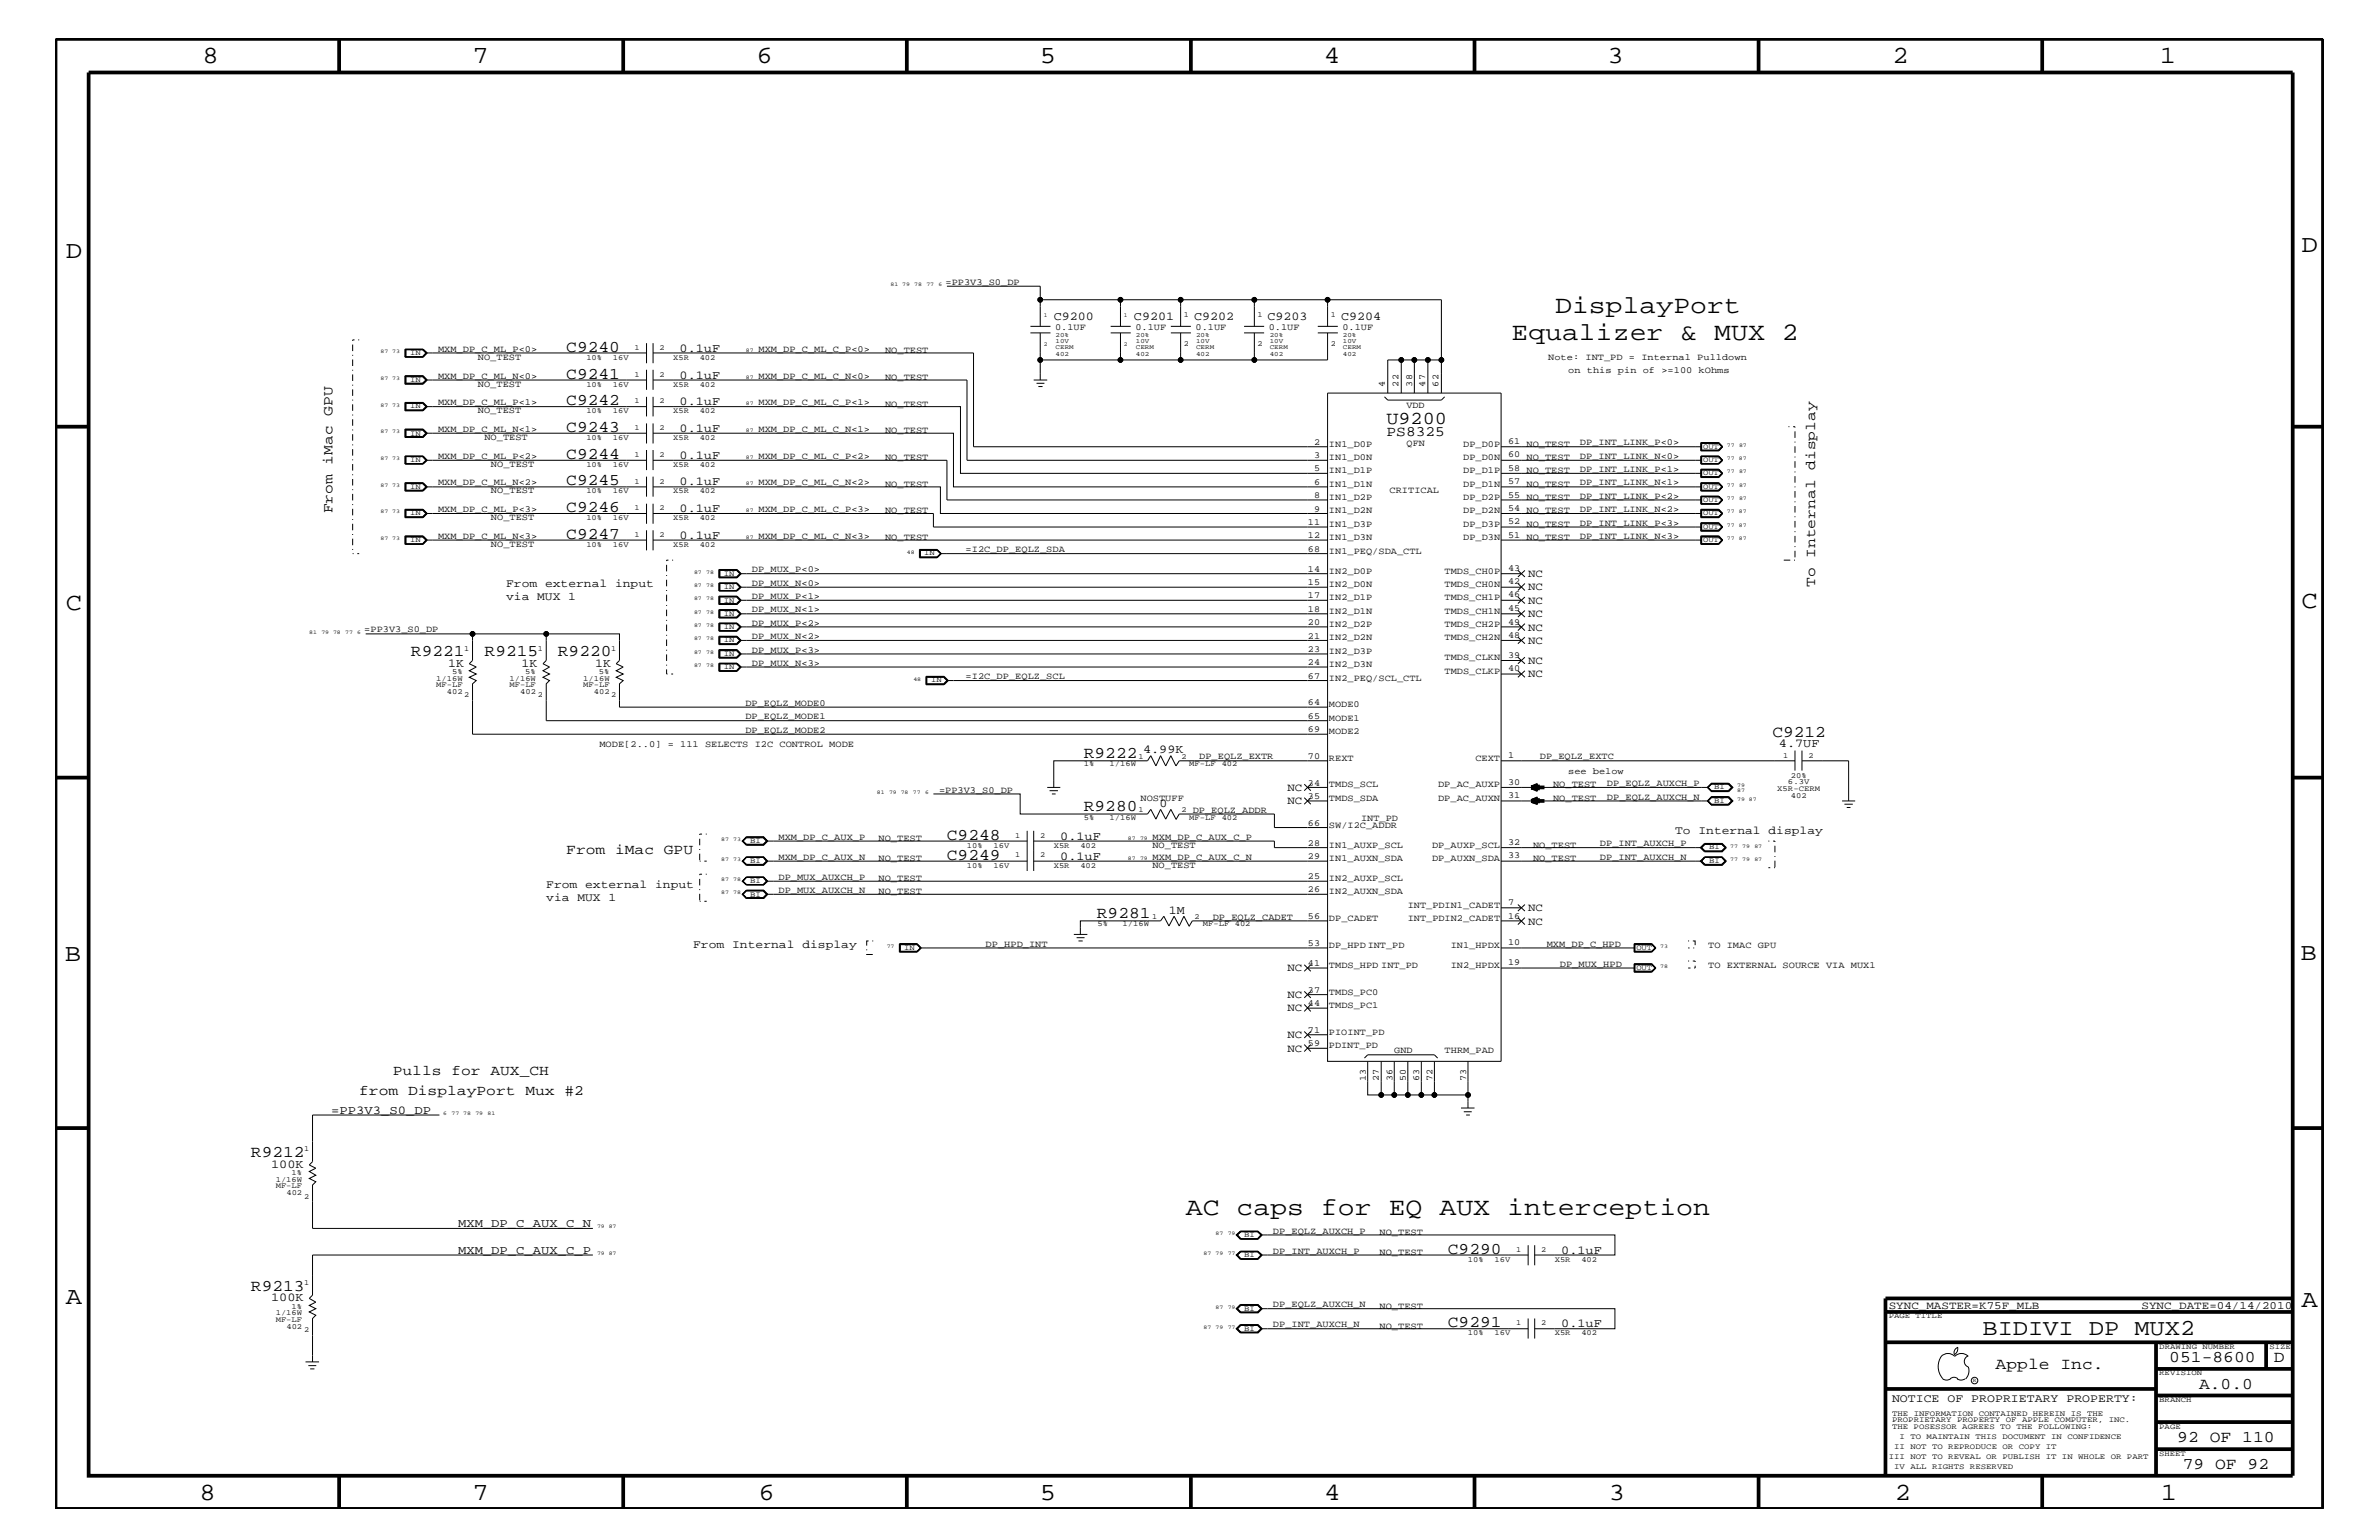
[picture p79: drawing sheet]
<svg xmlns="http://www.w3.org/2000/svg" width="432mm" height="279mm" viewBox="0 0 432 279" stroke-linecap="round" stroke-linejoin="round" font-family="sans-serif">
<defs><g id="words">
<g font-size="4.6">
<text x="282.3" y="56.8">DisplayPort</text>
<text x="274.3" y="61.7">Equalizer &amp; MUX 2</text>
<text x="215.2" y="220.4">AC caps for EQ AUX interception</text>
</g>
<g font-size="4.5">
<text x="36.7" y="11.5">8</text>
<text x="85.8" y="11.5">7</text>
<text x="137.3" y="11.5">6</text>
<text x="188.7" y="11.5">5</text>
<text x="240.3" y="11.5">4</text>
<text x="291.8" y="11.5">3</text>
<text x="343.5" y="11.5">2</text>
<text x="392" y="11.5">1</text>
<text x="11.9" y="46.8">D</text>
<text x="417.7" y="45.7">D</text>
<text x="11.9" y="110.6">C</text>
<text x="417.7" y="110.3">C</text>
<text x="11.8" y="174.3">B</text>
<text x="417.6" y="174.2">B</text>
<text x="11.9" y="236.7">A</text>
<text x="417.7" y="237.1">A</text>
<text x="36.2" y="272.1">8</text>
<text x="85.8" y="272.1">7</text>
<text x="137.7" y="272.1">6</text>
<text x="188.7" y="272.1">5</text>
<text x="240.4" y="272.1">4</text>
<text x="292" y="272.1">3</text>
<text x="343.9" y="272.1">2</text>
<text x="392.2" y="272.1">1</text>
</g>
<text font-size="4.1" x="359.8" y="242.3">BIDIVI DP MUX2</text>
<text font-size="3.3" x="251.6" y="76.9">U9200</text>
<g font-size="3">
<text x="102.8" y="63.9">C9240</text>
<text x="102.8" y="68.7">C9241</text>
<text x="102.8" y="73.5">C9242</text>
<text x="102.8" y="78.3">C9243</text>
<text x="102.8" y="83.3">C9244</text>
<text x="102.8" y="88.1">C9245</text>
<text x="102.8" y="92.9">C9246</text>
<text x="102.8" y="97.7">C9247</text>
<text x="74.6" y="119.1">R9221</text>
<text x="88" y="119.1">R9215</text>
<text x="101.3" y="119.1">R9220</text>
<text x="196.7" y="137.4">R9222</text>
<text x="321.7" y="133.8">C9212</text>
<text x="196.7" y="147.1">R9280</text>
<text x="171.9" y="152.3">C9248</text>
<text x="171.9" y="156">C9249</text>
<text x="199.1" y="166.5">R9281</text>
<text x="45.6" y="210">R9212</text>
<text x="262.8" y="227.5">C9290</text>
<text x="45.6" y="234.3">R9213</text>
<text x="262.8" y="240.8">C9291</text>
<text x="362.2" y="248.4">Apple Inc.</text>
<text x="393.7" y="247.1">051-8600</text>
<text x="399.2" y="252">A.0.0</text>
<text x="412.7" y="247.1">D</text>
<text x="395.2" y="261.6">92 OF 110</text>
<text x="396.2" y="266.6">79 OF 92</text>
</g>
<g font-size="2.6">
<text x="251.7" y="79.2">PS8325</text>
<text x="60.4" y="93.2" transform="rotate(-90 60.4 93.2)">From iMac GPU</text>
<text x="329.4" y="106.5" transform="rotate(-90 329.4 106.5)">To Internal display</text>
<text x="102.8" y="155">From iMac GPU</text>
<text x="71.3" y="195">Pulls for AUX_CH</text>
<text x="65.2" y="198.7">from DisplayPort Mux #2</text>
</g>
<g font-size="2.2">
<text x="191.3" y="58">C9200</text>
<text x="205.8" y="58">C9201</text>
<text x="216.7" y="58">C9202</text>
<text x="230" y="58">C9203</text>
<text x="243.4" y="58">C9204</text>
<text x="123.4" y="63.9">0.1uF</text>
<text x="123.4" y="68.7">0.1uF</text>
<text x="123.4" y="73.5">0.1uF</text>
<text x="123.4" y="78.3">0.1uF</text>
<text x="123.4" y="83.3">0.1uF</text>
<text x="123.4" y="88.1">0.1uF</text>
<text x="123.4" y="92.9">0.1uF</text>
<text x="123.4" y="97.7">0.1uF</text>
<text x="81.4" y="120.9">1K</text>
<text x="94.7" y="120.9">1K</text>
<text x="108" y="120.9">1K</text>
<text x="207.5" y="136.7">4.99K</text>
<text x="322.9" y="135.6">4.7UF</text>
<text x="210.4" y="146.4">0</text>
<text x="192.4" y="152.3">0.1uF</text>
<text x="192.4" y="156">0.1uF</text>
<text x="212.2" y="165.8">1M</text>
<text x="60.1" y="202">=PP3V3_S0_DP</text>
<text x="49.2" y="211.9">100K</text>
<text x="83.1" y="222.6">MXM_DP_C_AUX_C_N</text>
<text x="83.1" y="227.5">MXM_DP_C_AUX_C_P</text>
<text x="283.4" y="227.5">0.1uF</text>
<text x="49.2" y="236.1">100K</text>
<text x="283.4" y="240.8">0.1uF</text>
</g>
<g font-size="2.1">
<text x="91.9" y="106.5">From external input</text>
<text x="91.9" y="108.9">via MUX 1</text>
<text x="304" y="151.3">To Internal display</text>
<text x="99.1" y="161.1">From external input</text>
<text x="99.1" y="163.5">via MUX 1</text>
<text x="125.8" y="172">From Internal display</text>
<text x="343.4" y="254.4">NOTICE OF PROPRIETARY PROPERTY:</text>
</g>
<g font-size="2">
<text x="277.4" y="104.7">NC</text>
<text x="277.4" y="107.1">NC</text>
<text x="277.4" y="109.5">NC</text>
<text x="277.4" y="112">NC</text>
<text x="277.4" y="116.8">NC</text>
<text x="277.4" y="114.4">NC</text>
<text x="277.4" y="120.4">NC</text>
<text x="277.4" y="122.9">NC</text>
<text x="233.7" y="143.5">NC</text>
<text x="233.7" y="145.9">NC</text>
<text x="277.4" y="165.3">NC</text>
<text x="277.4" y="167.8">NC</text>
<text x="233.7" y="176.2">NC</text>
<text x="233.7" y="181">NC</text>
<text x="233.7" y="183.5">NC</text>
<text x="233.7" y="188.3">NC</text>
<text x="233.7" y="190.8">NC</text>
<text x="342.8" y="237.4">SYNC_MASTER=K75F_MLB</text>
<text x="388.7" y="237.4">SYNC_DATE=04/14/2010</text>
</g>
<g font-size="1.7">
<text x="171.6" y="51.7">=PP3V3_S0_DP</text>
<text x="191.5" y="59.8">0.1UF</text>
<text x="206.1" y="59.8">0.1UF</text>
<text x="217" y="59.8">0.1UF</text>
<text x="230.3" y="59.8">0.1UF</text>
<text x="243.7" y="59.8">0.1UF</text>
<text x="79.5" y="63.9">MXM_DP_C_ML_P&lt;0&gt;</text>
<text x="86.7" y="65.3">NO_TEST</text>
<text x="137.7" y="63.9">MXM_DP_C_ML_C_P&lt;0&gt;</text>
<text x="160.7" y="64">NO_TEST</text>
<text x="281" y="65.3">Note: INT_PD = Internal Pulldown</text>
<text x="79.5" y="68.7">MXM_DP_C_ML_N&lt;0&gt;</text>
<text x="86.7" y="70.1">NO_TEST</text>
<text x="137.7" y="68.7">MXM_DP_C_ML_C_N&lt;0&gt;</text>
<text x="160.7" y="68.9">NO_TEST</text>
<text x="251.4" y="70.1" transform="rotate(-90 251.4 70.1)">4</text>
<text x="253.8" y="70.1" transform="rotate(-90 253.8 70.1)">22</text>
<text x="256.3" y="70.1" transform="rotate(-90 256.3 70.1)">38</text>
<text x="258.7" y="70.1" transform="rotate(-90 258.7 70.1)">47</text>
<text x="261.1" y="70.1" transform="rotate(-90 261.1 70.1)">62</text>
<text x="284.6" y="67.7">on this pin of &gt;=100 kOhms</text>
<text x="79.5" y="73.5">MXM_DP_C_ML_P&lt;1&gt;</text>
<text x="86.7" y="75">NO_TEST</text>
<text x="137.7" y="73.5">MXM_DP_C_ML_C_P&lt;1&gt;</text>
<text x="160.7" y="73.8">NO_TEST</text>
<text x="255.3" y="74">VDD</text>
<text x="79.5" y="78.3">MXM_DP_C_ML_N&lt;1&gt;</text>
<text x="79.5" y="83.3">MXM_DP_C_ML_P&lt;2&gt;</text>
<text x="87.9" y="79.9">NO_TEST</text>
<text x="137.7" y="78.3">MXM_DP_C_ML_C_N&lt;1&gt;</text>
<text x="137.7" y="83.3">MXM_DP_C_ML_C_P&lt;2&gt;</text>
<text x="160.7" y="78.6">NO_TEST</text>
<text x="160.7" y="83.5">NO_TEST</text>
<text x="238.5" y="80.7">2</text>
<text x="238.5" y="83.1">3</text>
<text x="241.2" y="81.1">IN1_D0P</text>
<text x="241.2" y="83.5">IN1_D0N</text>
<text x="255.3" y="80.9">QFN</text>
<text x="265.6" y="83.5">DP_D0N</text>
<text x="265.6" y="81.1">DP_D0P</text>
<text x="273.7" y="80.5">61</text>
<text x="273.7" y="83">60</text>
<text x="277.1" y="83.5">NO_TEST</text>
<text x="277.1" y="81.1">NO_TEST</text>
<text x="286.8" y="83.3">DP_INT_LINK_N&lt;0&gt;</text>
<text x="286.8" y="80.8">DP_INT_LINK_P&lt;0&gt;</text>
<text x="79.5" y="88.1">MXM_DP_C_ML_N&lt;2&gt;</text>
<text x="89.1" y="84.7">NO_TEST</text>
<text x="89.1" y="89.5">NO_TEST</text>
<text x="137.7" y="88.1">MXM_DP_C_ML_C_N&lt;2&gt;</text>
<text x="160.7" y="88.3">NO_TEST</text>
<text x="238.5" y="85.5">5</text>
<text x="238.5" y="88">6</text>
<text x="241.2" y="85.9">IN1_D1P</text>
<text x="241.2" y="88.3">IN1_D1N</text>
<text x="252.2" y="89.5">CRITICAL</text>
<text x="265.6" y="88.3">DP_D1N</text>
<text x="265.6" y="85.9">DP_D1P</text>
<text x="273.7" y="85.4">58</text>
<text x="273.7" y="87.8">57</text>
<text x="277.1" y="88.3">NO_TEST</text>
<text x="277.1" y="85.9">NO_TEST</text>
<text x="286.8" y="88.1">DP_INT_LINK_N&lt;1&gt;</text>
<text x="286.8" y="85.6">DP_INT_LINK_P&lt;1&gt;</text>
<text x="79.5" y="92.9">MXM_DP_C_ML_P&lt;3&gt;</text>
<text x="89.1" y="94.3">NO_TEST</text>
<text x="137.7" y="92.9">MXM_DP_C_ML_C_P&lt;3&gt;</text>
<text x="160.7" y="93.2">NO_TEST</text>
<text x="237.4" y="95.2">11</text>
<text x="238.5" y="90.4">8</text>
<text x="238.5" y="92.8">9</text>
<text x="241.2" y="90.7">IN1_D2P</text>
<text x="241.2" y="95.6">IN1_D3P</text>
<text x="241.2" y="93.2">IN1_D2N</text>
<text x="265.6" y="95.6">DP_D3P</text>
<text x="265.6" y="93.2">DP_D2N</text>
<text x="265.6" y="90.7">DP_D2P</text>
<text x="273.7" y="95.1">52</text>
<text x="273.7" y="90.3">55 NO_TEST</text>
<text x="273.7" y="92.7">54</text>
<text x="277.1" y="93.2">NO_TEST</text>
<text x="277.1" y="95.6">NO_TEST</text>
<text x="286.8" y="92.9">DP_INT_LINK_N&lt;2&gt;</text>
<text x="286.8" y="95.4">DP_INT_LINK_P&lt;3&gt;</text>
<text x="286.8" y="90.5">DP_INT_LINK_P&lt;2&gt;</text>
<text x="79.5" y="97.7">MXM_DP_C_ML_N&lt;3&gt;</text>
<text x="89.1" y="99.3">NO_TEST</text>
<text x="137.7" y="97.7">MXM_DP_C_ML_C_N&lt;3&gt;</text>
<text x="160.7" y="98">NO_TEST</text>
<text x="175.3" y="100.2">=I2C_DP_EQLZ_SDA</text>
<text x="237.4" y="100.1">68</text>
<text x="237.4" y="97.6">12</text>
<text x="241.2" y="98">IN1_D3N</text>
<text x="241.2" y="100.4">IN1_PEQ/SDA_CTL</text>
<text x="265.6" y="98">DP_D3N</text>
<text x="273.7" y="97.6">51</text>
<text x="277.1" y="98">NO_TEST</text>
<text x="286.8" y="97.7">DP_INT_LINK_N&lt;3&gt;</text>
<text x="136.5" y="103.8">DP_MUX_P&lt;0&gt;</text>
<text x="136.5" y="106.3">DP_MUX_N&lt;0&gt;</text>
<text x="237.4" y="103.7">14</text>
<text x="237.4" y="106.1">15</text>
<text x="241.2" y="104.1">IN2_D0P</text>
<text x="241.2" y="106.5">IN2_D0N</text>
<text x="262.2" y="104.1">TMDS_CH0P</text>
<text x="262.2" y="106.5">TMDS_CH0N</text>
<text x="273.7" y="103.6">43</text>
<text x="273.7" y="106">42</text>
<text x="136.5" y="108.7">DP_MUX_P&lt;1&gt;</text>
<text x="136.5" y="113.6">DP_MUX_P&lt;2&gt;</text>
<text x="136.5" y="111.1">DP_MUX_N&lt;1&gt;</text>
<text x="237.4" y="113.4">20</text>
<text x="237.4" y="108.6">17</text>
<text x="237.4" y="111">18</text>
<text x="241.2" y="111.4">IN2_D1N</text>
<text x="241.2" y="113.7">IN2_D2P</text>
<text x="241.2" y="108.9">IN2_D1P</text>
<text x="262.2" y="111.4">TMDS_CH1N</text>
<text x="262.2" y="108.9">TMDS_CH1P</text>
<text x="262.2" y="113.7">TMDS_CH2P</text>
<text x="273.7" y="113.3">49</text>
<text x="273.7" y="108.4">46</text>
<text x="273.7" y="110.9">45</text>
<text x="66.1" y="114.8">=PP3V3_S0_DP</text>
<text x="136.5" y="118.4">DP_MUX_P&lt;3&gt;</text>
<text x="136.5" y="115.9">DP_MUX_N&lt;2&gt;</text>
<text x="237.4" y="118.2">23</text>
<text x="237.4" y="115.9">21</text>
<text x="241.2" y="116.2">IN2_D2N</text>
<text x="241.2" y="118.6">IN2_D3P</text>
<text x="262.2" y="119.8">TMDS_CLKN</text>
<text x="262.2" y="116.2">TMDS_CH2N</text>
<text x="273.7" y="119.3">39</text>
<text x="273.7" y="115.7">48</text>
<text x="136.5" y="120.8">DP_MUX_N&lt;3&gt;</text>
<text x="175.3" y="123.2">=I2C_DP_EQLZ_SCL</text>
<text x="237.4" y="123.1">67</text>
<text x="237.4" y="120.7">24</text>
<text x="241.2" y="121">IN2_D3N</text>
<text x="241.2" y="123.5">IN2_PEQ/SCL_CTL</text>
<text x="262.2" y="122.3">TMDS_CLKP</text>
<text x="273.7" y="121.8">40</text>
<text x="135.3" y="130.5">DP_EQLZ_MODE1</text>
<text x="135.3" y="128">DP_EQLZ_MODE0</text>
<text x="237.4" y="130.4">65</text>
<text x="237.4" y="128">64</text>
<text x="241.2" y="128.3">MODE0</text>
<text x="241.2" y="130.8">MODE1</text>
<text x="108.8" y="135.6">MODE[2..0] = 111 SELECTS I2C CONTROL MODE</text>
<text x="135.3" y="133">DP_EQLZ_MODE2</text>
<text x="217.7" y="137.8">DP_EQLZ_EXTR</text>
<text x="237.4" y="137.7">70</text>
<text x="237.4" y="132.8">69</text>
<text x="241.2" y="133.2">MODE2</text>
<text x="273.7" y="137.5">1</text>
<text x="279.5" y="137.8">DP_EQLZ_EXTC</text>
<text x="170.4" y="143.9">=PP3V3_S0_DP</text>
<text x="237.4" y="142.5">34</text>
<text x="241.2" y="142.9">TMDS_SCL</text>
<text x="241.2" y="138">REXT</text>
<text x="261" y="142.9">DP_AC_AUXP</text>
<text x="267.8" y="138">CEXT</text>
<text x="273.7" y="142.4">30</text>
<text x="281.9" y="142.9">NO_TEST</text>
<text x="284.6" y="140.4">see below</text>
<text x="291.7" y="142.6">DP_EQLZ_AUXCH_P</text>
<text x="207" y="145.3">NOSTUFF</text>
<text x="216.5" y="147.5">DP_EQLZ_ADDR</text>
<text x="237.4" y="144.9">35</text>
<text x="237.4" y="149.8">66</text>
<text x="241.2" y="145.3">TMDS_SDA</text>
<text x="247.1" y="149">INT_PD</text>
<text x="261" y="145.3">DP_AC_AUXN</text>
<text x="273.7" y="144.8">31</text>
<text x="281.9" y="145.3">NO_TEST</text>
<text x="291.7" y="145.1">DP_EQLZ_AUXCH_N</text>
<text x="141.3" y="156">MXM_DP_C_AUX_N</text>
<text x="141.3" y="152.3">MXM_DP_C_AUX_P</text>
<text x="159.5" y="152.6">NO_TEST</text>
<text x="209.2" y="153.8">NO_TEST</text>
<text x="209.2" y="152.3">MXM_DP_C_AUX_C_P</text>
<text x="209.2" y="156">MXM_DP_C_AUX_C_N</text>
<text x="237.4" y="153.4">28</text>
<text x="237.4" y="155.8">29</text>
<text x="241.2" y="153.8">IN1_AUXP_SCL</text>
<text x="241.2" y="150.1">SW/I2C_ADDR</text>
<text x="259.9" y="153.8">DP_AUXP_SCL</text>
<text x="273.7" y="153.3">32</text>
<text x="273.7" y="155.7">33</text>
<text x="278.3" y="153.8">NO_TEST</text>
<text x="290.4" y="153.5">DP_INT_AUXCH_P</text>
<text x="290.4" y="156">DP_INT_AUXCH_N</text>
<text x="141.3" y="159.6">DP_MUX_AUXCH_P</text>
<text x="141.3" y="162">DP_MUX_AUXCH_N</text>
<text x="159.5" y="159.9">NO_TEST</text>
<text x="159.5" y="156.2">NO_TEST</text>
<text x="209.2" y="157.4">NO_TEST</text>
<text x="237.4" y="159.5">25</text>
<text x="237.4" y="161.9">26</text>
<text x="241.2" y="159.9">IN2_AUXP_SCL</text>
<text x="241.2" y="156.2">IN1_AUXN_SDA</text>
<text x="259.9" y="156.2">DP_AUXN_SDA</text>
<text x="278.3" y="156.2">NO_TEST</text>
<text x="159.5" y="162.2">NO_TEST</text>
<text x="220.1" y="166.9">DP_EQLZ_CADET</text>
<text x="237.4" y="166.7">56</text>
<text x="241.2" y="162.2">IN2_AUXN_SDA</text>
<text x="241.2" y="167.1">DP_CADET</text>
<text x="255.5" y="164.7">INT_PDIN1_CADET</text>
<text x="255.5" y="167.1">INT_PDIN2_CADET</text>
<text x="273.7" y="166.7">16</text>
<text x="273.7" y="164.2">7</text>
<text x="178.9" y="171.7">DP_HPD_INT</text>
<text x="237.4" y="171.6">53</text>
<text x="241.2" y="172">DP_HPD INT_PD</text>
<text x="263.3" y="172">IN1_HPDX</text>
<text x="273.7" y="171.5">10</text>
<text x="280.8" y="171.7">MXM_DP_C_HPD</text>
<text x="310" y="172">TO IMAC GPU</text>
<text x="237.4" y="175.2">41</text>
<text x="241.2" y="175.6">TMDS_HPD INT_PD</text>
<text x="263.3" y="175.6">IN2_HPDX</text>
<text x="273.7" y="175.1">19</text>
<text x="283.1" y="175.4">DP_MUX_HPD</text>
<text x="310" y="175.6">TO EXTERNAL SOURCE VIA MUX1</text>
<text x="237.4" y="182.5">44</text>
<text x="237.4" y="180.1">37</text>
<text x="241.2" y="180.5">TMDS_PC0</text>
<text x="241.2" y="182.9">TMDS_PC1</text>
<text x="237.4" y="187.4">71</text>
<text x="237.4" y="189.8">59</text>
<text x="241.2" y="190.2">PDINT_PD</text>
<text x="241.2" y="187.7">PIOINT_PD</text>
<text x="253.1" y="191.1">GND</text>
<text x="262.2" y="191.1">THRM_PAD</text>
<text x="247.9" y="196.1" transform="rotate(-90 247.9 196.1)">13</text>
<text x="250.3" y="196.1" transform="rotate(-90 250.3 196.1)">27</text>
<text x="252.7" y="196.1" transform="rotate(-90 252.7 196.1)">36</text>
<text x="255.2" y="196.1" transform="rotate(-90 255.2 196.1)">50</text>
<text x="257.6" y="196.1" transform="rotate(-90 257.6 196.1)">63</text>
<text x="260" y="196.1" transform="rotate(-90 260 196.1)">72</text>
<text x="266.1" y="196.1" transform="rotate(-90 266.1 196.1)">73</text>
<text x="231.1" y="227.5">DP_INT_AUXCH_P</text>
<text x="231.1" y="223.9">DP_EQLZ_AUXCH_P</text>
<text x="250.4" y="224.1">NO_TEST</text>
<text x="250.4" y="227.7">NO_TEST</text>
<text x="231.1" y="237.2">DP_EQLZ_AUXCH_N</text>
<text x="250.4" y="237.4">NO_TEST</text>
<text x="231.1" y="240.8">DP_INT_AUXCH_N</text>
<text x="250.4" y="241.1">NO_TEST</text>
</g>
<g font-size="1.4">
<text x="214.9" y="57.4">1</text>
<text x="228.3" y="57.4">1</text>
<text x="241.6" y="57.4">1</text>
<text x="74.4" y="64.5">IN</text>
<text x="106.4" y="65.3">10%</text>
<text x="111.3" y="65.3">16V</text>
<text x="115.1" y="63.4">1</text>
<text x="119.7" y="63.4">2</text>
<text x="122.2" y="65.3">X5R</text>
<text x="127" y="65.3">402</text>
<text x="214.9" y="62.9">2</text>
<text x="228.3" y="62.9">2</text>
<text x="241.6" y="62.9">2</text>
<text x="74.4" y="69.3">IN</text>
<text x="106.4" y="70.1">10%</text>
<text x="111.3" y="70.1">16V</text>
<text x="115.1" y="68.4">1</text>
<text x="119.7" y="68.4">2</text>
<text x="122.2" y="70.1">X5R</text>
<text x="127" y="70.1">402</text>
<text x="74.4" y="74.1">IN</text>
<text x="106.4" y="75">10%</text>
<text x="111.3" y="75">16V</text>
<text x="115.1" y="73.2">1</text>
<text x="119.7" y="73.2">2</text>
<text x="122.2" y="75">X5R</text>
<text x="127" y="75">402</text>
<text x="74.4" y="79">IN</text>
<text x="74.4" y="83.8">IN</text>
<text x="106.4" y="79.9">10%</text>
<text x="111.3" y="79.9">16V</text>
<text x="115.1" y="78">1</text>
<text x="115.1" y="82.8">1</text>
<text x="119.7" y="78">2</text>
<text x="119.7" y="82.8">2</text>
<text x="122.2" y="79.9">X5R</text>
<text x="127" y="79.9">402</text>
<text x="309.1" y="81.4">OUT</text>
<text x="309.1" y="83.8">OUT</text>
<text x="74.4" y="88.7">IN</text>
<text x="106.4" y="84.7">10%</text>
<text x="106.4" y="89.5">10%</text>
<text x="111.3" y="84.7">16V</text>
<text x="111.3" y="89.5">16V</text>
<text x="115.1" y="87.7">1</text>
<text x="119.7" y="87.7">2</text>
<text x="122.2" y="84.7">X5R</text>
<text x="122.2" y="89.5">X5R</text>
<text x="127" y="84.7">402</text>
<text x="127" y="89.5">402</text>
<text x="309.1" y="86.2">OUT</text>
<text x="309.1" y="88.7">OUT</text>
<text x="74.4" y="93.5">IN</text>
<text x="106.4" y="94.3">10%</text>
<text x="111.3" y="94.3">16V</text>
<text x="115.1" y="92.6">1</text>
<text x="119.7" y="92.6">2</text>
<text x="122.2" y="94.3">X5R</text>
<text x="127" y="94.3">402</text>
<text x="309.1" y="91.1">OUT</text>
<text x="309.1" y="93.5">OUT</text>
<text x="309.1" y="96">OUT</text>
<text x="74.4" y="98.4">IN</text>
<text x="106.4" y="99.3">10%</text>
<text x="111.3" y="99.3">16V</text>
<text x="115.1" y="97.4">1</text>
<text x="119.7" y="97.4">2</text>
<text x="122.2" y="99.3">X5R</text>
<text x="127" y="99.3">402</text>
<text x="167.7" y="100.8">IN</text>
<text x="309.1" y="98.4">OUT</text>
<text x="131.4" y="104.4">IN</text>
<text x="131.4" y="106.9">IN</text>
<text x="131.4" y="109.3">IN</text>
<text x="131.4" y="111.7">IN</text>
<text x="84.2" y="118.1">1</text>
<text x="97.6" y="118.1">1</text>
<text x="110.9" y="118.1">1</text>
<text x="131.4" y="114.2">IN</text>
<text x="131.4" y="116.5">IN</text>
<text x="131.4" y="119">IN</text>
<text x="79.2" y="124.7">MF-LF</text>
<text x="79.2" y="123.5">1/16W</text>
<text x="81.1" y="125.9">402</text>
<text x="82" y="122.3">5%</text>
<text x="92.5" y="124.7">MF-LF</text>
<text x="92.5" y="123.5">1/16W</text>
<text x="94.4" y="125.9">402</text>
<text x="95.3" y="122.3">5%</text>
<text x="105.8" y="123.5">1/16W</text>
<text x="105.8" y="124.7">MF-LF</text>
<text x="107.8" y="125.9">402</text>
<text x="108.7" y="122.3">5%</text>
<text x="131.4" y="121.4">IN</text>
<text x="169" y="123.8">IN</text>
<text x="84.2" y="126.5">2</text>
<text x="97.6" y="126.5">2</text>
<text x="110.9" y="126.5">2</text>
<text x="206.7" y="137.7">1</text>
<text x="214.5" y="137.7">2</text>
<text x="323.7" y="137.4">1</text>
<text x="328.3" y="137.4">2</text>
<text x="196.7" y="139">1%</text>
<text x="201.4" y="139">1/16W</text>
<text x="215.9" y="139">MF-LF</text>
<text x="221.7" y="139">402</text>
<text x="311.1" y="143.2">BI</text>
<text x="322.6" y="143.5">X5R-CERM</text>
<text x="324.5" y="142.3">6.3V</text>
<text x="325" y="141.1">20%</text>
<text x="196.7" y="148.7">5%</text>
<text x="201.4" y="148.7">1/16W</text>
<text x="206.7" y="147.3">1</text>
<text x="214.5" y="147.3">2</text>
<text x="215.9" y="148.7">MF-LF</text>
<text x="221.7" y="148.7">402</text>
<text x="311.1" y="145.7">BI</text>
<text x="325" y="144.7">402</text>
<text x="136.1" y="152.9">BI</text>
<text x="175.5" y="153.8">10%</text>
<text x="180.3" y="153.8">16V</text>
<text x="184.2" y="152">1</text>
<text x="184.2" y="155.6">1</text>
<text x="188.8" y="152">2</text>
<text x="188.8" y="155.6">2</text>
<text x="191.3" y="153.8">X5R</text>
<text x="196.1" y="153.8">402</text>
<text x="310.2" y="154.1">BI</text>
<text x="136.1" y="160.2">BI</text>
<text x="136.1" y="156.6">BI</text>
<text x="175.5" y="157.4">10%</text>
<text x="180.3" y="157.4">16V</text>
<text x="191.3" y="157.4">X5R</text>
<text x="196.1" y="157.4">402</text>
<text x="310.2" y="156.6">BI</text>
<text x="136.1" y="162.7">BI</text>
<text x="209.1" y="166.7">1</text>
<text x="216.8" y="166.7">2</text>
<text x="164.1" y="172.3">IN</text>
<text x="199.2" y="168.1">5%</text>
<text x="203.8" y="168.1">1/16W</text>
<text x="218.3" y="168.1">MF-LF 402</text>
<text x="297" y="172.3">OUT</text>
<text x="297" y="176">OUT</text>
<text x="55.2" y="208.9">1</text>
<text x="50" y="214.4">1/16W</text>
<text x="50" y="215.6">MF-LF</text>
<text x="52.9" y="213.2">1%</text>
<text x="52" y="216.9">402</text>
<text x="55.2" y="217.5">2</text>
<text x="225.8" y="224.5">BI</text>
<text x="275.2" y="227.1">1</text>
<text x="279.7" y="227.1">2</text>
<text x="55.2" y="233.2">1</text>
<text x="225.8" y="228.1">BI</text>
<text x="266.4" y="229">10%</text>
<text x="271.3" y="229">16V</text>
<text x="282.2" y="229">X5R</text>
<text x="287" y="229">402</text>
<text x="50" y="238.6">1/16W</text>
<text x="50" y="239.9">MF-LF</text>
<text x="52.9" y="237.4">1%</text>
<text x="225.8" y="237.8">BI</text>
<text x="342.8" y="239.2">PAGE TITLE</text>
<text x="52" y="241.1">402</text>
<text x="55.2" y="241.7">2</text>
<text x="225.8" y="241.4">BI</text>
<text x="266.4" y="242.3">10%</text>
<text x="271.3" y="242.3">16V</text>
<text x="275.2" y="240.5">1</text>
<text x="279.7" y="240.5">2</text>
<text x="282.2" y="242.3">X5R</text>
<text x="287" y="242.3">402</text>
<text x="391.9" y="244.7">DRAWING NUMBER</text>
<text x="411.9" y="244.7">SIZE</text>
<text x="391.9" y="249.5">REVISION</text>
<text x="343.4" y="256.8">THE INFORMATION CONTAINED HEREIN IS THE</text>
<text x="391.9" y="254.4">BRANCH</text>
<text x="343.4" y="259.3">THE POSESSOR AGREES TO THE FOLLOWING:</text>
<text x="343.4" y="258">PROPRIETARY PROPERTY OF APPLE COMPUTER, INC.</text>
<text x="343.8" y="262.9">II NOT TO REPRODUCE OR COPY IT</text>
<text x="344.8" y="261.1">I TO MAINTAIN THIS DOCUMENT IN CONFIDENCE</text>
<text x="391.9" y="259.3">PAGE</text>
<text x="342.8" y="264.7">III NOT TO REVEAL OR PUBLISH IT IN WHOLE OR PART</text>
<text x="343.8" y="266.6">IV ALL RIGHTS RESERVED</text>
<text x="391.9" y="264.1">SHEET</text>
</g>
<g font-size="1.2">
<text x="191.6" y="61.1">20%</text>
<text x="191.6" y="62.2">10V</text>
<text x="191.6" y="64.5">402</text>
<text x="191.6" y="63.4">CERM</text>
<text x="206.2" y="62.2">10V</text>
<text x="206.2" y="64.5">402</text>
<text x="206.2" y="63.4">CERM</text>
<text x="206.2" y="61.1">20%</text>
<text x="217.1" y="63.4">CERM</text>
<text x="217.1" y="62.2">10V</text>
<text x="217.1" y="64.5">402</text>
<text x="217.1" y="61.1">20%</text>
<text x="230.5" y="61.1">20%</text>
<text x="230.5" y="64.5">402</text>
<text x="230.5" y="62.2">10V</text>
<text x="230.5" y="63.4">CERM</text>
<text x="243.8" y="64.5">402</text>
<text x="243.8" y="61.1">20%</text>
<text x="243.8" y="63.4">CERM</text>
<text x="243.8" y="62.2">10V</text>
</g>
<g font-size="1.1">
<text x="189.5" y="57.4">1</text>
<text x="204" y="57.4">1</text>
<text x="189.5" y="62.9">2</text>
<text x="204" y="62.9">2</text>
</g>
<g font-size="1">
<text x="161.6" y="51.9">81 79</text>
<text x="165.9" y="51.9">78</text>
<text x="168.1" y="51.9">77</text>
<text x="170.3" y="51.9">6</text>
<text x="69.1" y="64">87 73</text>
<text x="135.4" y="63.9">87</text>
<text x="69.1" y="68.9">87 73</text>
<text x="135.4" y="68.7">87</text>
<text x="69.1" y="73.8">87 73</text>
<text x="135.4" y="73.5">87</text>
<text x="69.1" y="78.6">87 73</text>
<text x="69.1" y="83.5">87 73</text>
<text x="135.4" y="78.3">87</text>
<text x="135.4" y="83.3">87</text>
<text x="313.4" y="83.5">77</text>
<text x="313.4" y="81.1">77</text>
<text x="315.6" y="83.5">87</text>
<text x="315.6" y="81.1">87</text>
<text x="69.1" y="88.3">87 73</text>
<text x="135.4" y="88.1">87</text>
<text x="313.4" y="85.9">77</text>
<text x="313.4" y="88.3">77</text>
<text x="315.6" y="85.9">87</text>
<text x="315.6" y="88.3">87</text>
<text x="69.1" y="93.2">87 73</text>
<text x="135.4" y="92.9">87</text>
<text x="313.4" y="95.6">77</text>
<text x="313.4" y="93.2">77</text>
<text x="313.4" y="90.7">77</text>
<text x="315.6" y="95.6">87</text>
<text x="315.6" y="93.2">87</text>
<text x="315.6" y="90.7">87</text>
<text x="69.1" y="98">87 73</text>
<text x="135.4" y="97.7">87</text>
<text x="164.6" y="100.4">48</text>
<text x="313.4" y="98">77</text>
<text x="315.6" y="98">87</text>
<text x="126" y="104.1">87</text>
<text x="126" y="106.5">87</text>
<text x="128.2" y="104.1">78</text>
<text x="128.2" y="106.5">78</text>
<text x="126" y="108.9">87</text>
<text x="126" y="111.4">87</text>
<text x="126" y="113.7">87</text>
<text x="128.2" y="108.9">78</text>
<text x="128.2" y="111.4">78</text>
<text x="128.2" y="113.7">78</text>
<text x="56.1" y="115">81</text>
<text x="58.3" y="115">79 78</text>
<text x="62.7" y="115">77</text>
<text x="64.9" y="115">6</text>
<text x="126" y="116.2">87</text>
<text x="126" y="118.6">87</text>
<text x="128.2" y="116.2">78</text>
<text x="128.2" y="118.6">78</text>
<text x="126" y="121">87</text>
<text x="128.2" y="121">78</text>
<text x="165.8" y="123.5">48</text>
<text x="315.3" y="142.9">79</text>
<text x="315.3" y="143.7">87</text>
<text x="159.2" y="144">81</text>
<text x="161.4" y="144">79 78</text>
<text x="165.7" y="144">77</text>
<text x="167.9" y="144">6</text>
<text x="315.3" y="145.3">79 87</text>
<text x="130.9" y="152.6">87</text>
<text x="133.1" y="152.6">73</text>
<text x="204.7" y="152.3">87</text>
<text x="204.7" y="156">87</text>
<text x="206.9" y="152.3">79</text>
<text x="206.9" y="156">79</text>
<text x="314" y="153.8">77</text>
<text x="316.2" y="153.8">79</text>
<text x="318.4" y="153.8">87</text>
<text x="130.9" y="159.9">87</text>
<text x="130.9" y="156.2">87</text>
<text x="133.1" y="159.9">78</text>
<text x="133.1" y="156.2">73</text>
<text x="314" y="156.2">77</text>
<text x="316.2" y="156.2">79</text>
<text x="318.4" y="156.2">87</text>
<text x="130.9" y="162.2">87</text>
<text x="133.1" y="162.2">78</text>
<text x="161" y="172">77</text>
<text x="301.3" y="172">73</text>
<text x="301.3" y="175.6">78</text>
<text x="80.4" y="202.3">6</text>
<text x="82" y="202.3">77 78</text>
<text x="86.3" y="202.3">79</text>
<text x="88.5" y="202.3">81</text>
<text x="108.4" y="227.7">79 87</text>
<text x="108.4" y="222.9">79 87</text>
<text x="218.4" y="227.7">87</text>
<text x="220.6" y="224.1">87</text>
<text x="220.6" y="227.7">79</text>
<text x="222.8" y="224.1">79</text>
<text x="222.8" y="227.7">77</text>
<text x="220.6" y="237.4">87</text>
<text x="222.8" y="237.4">79</text>
<text x="218.4" y="241.1">87</text>
<text x="220.6" y="241.1">79</text>
<text x="222.8" y="241.1">77</text>
<text x="358.1" y="250.7">R</text>
</g>
</g></defs>
<g fill="none" stroke="#000" stroke-width=".18">
<path d="M171.9 51.9h16.9v7.3M187 59.2h3.7M188.8 54.4h14.6M201.6 59.2h3.6M203.4 54.4h10.9v4.8M203.4 54.4v4.8M212.5 59.2h3.7M214.3 54.4h47.3v16.9M225.8 59.2h3.6M227.7 54.4v4.8M239.2 59.2h3.6M241 54.4v4.8"/>
<path d="M73.5 73h3.3l.8 .8-.8 .7h-3.3zM73.5 68.2h3.3l.8 .7-.8 .8h-3.3zM73.5 77.8h3.3l.8 .8-.8 .8h-3.3zM73.6 73.1h3.2l.7 .7-.7 .7h-3.2zM73.6 63.4v1.4M73.6 68.2v1.4h3.2l.7-.7-.7-.7M73.6 79.4v-1.5h3.2l.7 .7-.7 .8M73.7 68.3h3l.7 .6-.7 .6h-3zM73.7 73.1v1.4M73.7 78h3l.7 .6-.7 .7h-3zM73.7 73.2h3l.6 .6M73.7 68.4h3l.6 .5"/>
<path d="M76.7 63.4h-3v1.3h3M76.7 73.1l.7 .7-.7 .7M76.7 63.4l.6 .6M76.7 63.4l.7 .6-.7 .7M76.7 78l.6 .6M76.8 63.4h-3.3v1.4h3.3M76.8 63.4l.8 .6-.8 .8M76.8 63.4l.7 .6-.7 .8M77.3 73.8l-.6 .6h-3M77.3 73.8h40M77.3 68.9h40M77.3 64h40"/>
<path d="M77.3 78.6h40M77.3 64l-.6 .7M77.3 68.9l-.6 .6M77.3 78.6l-.6 .6h-3M117.3 62.3v3.6M117.3 67.1v3.6M117.3 72v3.6M117.3 76.8v3.7M118.5 78.6h54.6v9.7h67.9M118.5 73.8h55.8v12.1h66.7M118.5 64h58.2v17.1h64.3M118.5 68.9h57v14.6h65.5"/>
<path d="M118.5 62.3v3.6M118.5 67.1v3.6M118.5 72v3.6M118.5 76.8v3.7M187 60.4h3.7M187.6 68.9h2.5M188.1 69.5h1.5M188.5 70.1h.7M188.8 60.4v8.5M188.8 65.3h14.6M201.6 60.4h3.6M203.4 60.4v4.9h10.9"/>
<path d="M212.5 60.4h3.7M214.3 60.4v4.9h13.4M225.8 60.4h3.6M227.7 60.4v4.9M239.2 60.4h3.6M241 71.3h31.5v121.3h-31.5zM241 60.4v4.9h-13.3M251.3 72l.6 .6h9.7l.6-.6M254.3 65.3h-2.4v6M256.7 65.3h-2.4v6M259.2 65.3h-2.5v6M261.6 65.3h-2.4v6"/>
<path d="M73.5 87.6h3.3l.8 .7-.8 .8h-3.3zM73.5 92.4h3.3l.8 .8-.8 .7h-3.3zM73.5 97.2h3.3l.8 .8-.8 .7h-3.3zM73.6 82.7v1.5M73.6 87.7h3.2l.7 .6-.7 .7h-3.2zM73.6 92.5h3.2l.7 .7-.7 .6h-3.2zM73.6 98.7v-1.4h3.2l.7 .7-.7 .7M73.7 87.7v1.3M73.7 92.5v1.3M73.7 87.7h3l.6 .6M73.7 92.6h3l.6 .6M76.7 82.8h-3v1.3h3"/>
<path d="M76.7 97.4h-3v1.3h3M76.7 82.8l.7 .7-.7 .6M76.7 82.8l.6 .7M76.7 87.7l.7 .6-.7 .7M76.7 92.5l.7 .7-.7 .6M76.7 97.4l.7 .6-.7 .7M76.7 97.4l.6 .6M76.8 82.7h-3.3v1.5h3.3M76.8 82.7l.8 .8-.8 .7M76.8 82.7l.7 .8-.7 .7M77.3 83.5h40M77.3 88.3h40"/>
<path d="M77.3 93.2h40M77.3 98h40M77.3 88.3l-.6 .6h-3M77.3 93.2l-.6 .6h-3M77.3 83.5l-.6 .6M77.3 98l-.6 .7M117.3 81.6v3.7M117.3 86.5v3.6M117.3 91.4v3.6M117.3 96.2v3.7M118.5 88.3h52.2v4.9h70.3M118.5 83.5h53.4v7.2h69.1"/>
<path d="M118.5 81.6v3.7M118.5 86.5v3.6M118.5 91.4v3.6M118.5 96.2v3.7M118.5 93.2h50.9v2.4h71.6M118.5 98h122.5M166.9 99.7h3.2l.8 .7-.8 .8h-3.2zM167 99.8h3.1l.7 .6-.7 .7h-3.1zM167 99.9h3.1l.6 .5-.6 .6h-3.1zM272.5 81.1h36.4M272.5 83.5h36.4M272.5 88.3h36.4"/>
<path d="M272.5 93.2h36.4M272.5 98h36.4M272.5 85.9h36.4M272.5 95.6h36.4M272.5 90.7h36.4M308.7 80.3h3.3l.7 .8-.7 .7h-3.3zM308.7 82.7h3.3l.7 .8-.7 .7h-3.3zM308.7 85.1h3.3l.7 .8-.7 .7h-3.3zM308.7 87.6h3.3l.7 .7-.7 .8h-3.3zM308.7 90h3.3l.7 .7-.7 .8h-3.3zM308.7 92.4h3.3l.7 .8-.7 .7h-3.3zM308.7 94.9h3.3l.7 .7-.7 .8h-3.3z"/>
<path d="M308.7 97.2h3.3l.7 .8-.7 .7h-3.3zM308.8 82.7v1.5M308.8 90v1.5M308.8 94.9v1.4h3.1l.8-.7M308.8 84.1h3.1M308.8 82.8h3.1M308.8 91.4h3.1M308.8 90.1h3.1M308.8 96.2h3.1M308.8 94.9h3.1l.7 .7-.7 .6M308.8 98.7h3.1M308.8 97.4h3.1"/>
<path d="M308.9 80.5h3l.6 .6-.6 .5h-3zM308.9 82.8v1.3M308.9 85.3h3l.6 .6-.6 .6h-3zM308.9 87.7h3l.6 .6-.6 .6h-3zM308.9 90.1v1.3M308.9 92.6h3l.6 .6-.6 .6h-3zM308.9 96.2v-1.2h3l.6 .6-.6 .6M308.9 97.4v1.3M311.9 80.4h-3.1v1.3h3.1M311.9 85.2h-3.1v1.4h3.1M311.9 87.7h-3.1v1.3h3.1M311.9 92.5h-3.1v1.3h3.1"/>
<path d="M311.9 80.4l.8 .7M311.9 80.4l.7 .7-.7 .6M311.9 82.7l.8 .8M311.9 82.8l.7 .7-.7 .6M311.9 82.8l.6 .7-.6 .6M311.9 85.2l.8 .7M311.9 85.2l.7 .7-.7 .7M311.9 87.7l.8 .6M311.9 87.7l.7 .6-.7 .7M311.9 90l.8 .7M311.9 90.1l.7 .6-.7 .7M311.9 90.1l.6 .6-.6 .7"/>
<path d="M311.9 92.5l.8 .7M311.9 92.5l.7 .7-.7 .6M311.9 94.9l.8 .7M311.9 97.4l.7 .6-.7 .7M311.9 97.4l.6 .6-.6 .7M312.7 81.1l-.8 .6M312.7 98l-.8-.7h-3.1v1.4M312.7 83.5l-.8 .7M312.7 85.9l-.8 .7M312.7 88.3l-.8 .7M312.7 90.7l-.8 .8M312.7 93.2l-.8 .6"/>
<path d="M312.7 98l-.8 .7M66.4 115h19.4M99.1 115v4.8l-.5 .6 1.1 .6-1.1 .7 1.1 .6-1.1 .6 1.1 .6-.6 .6v6.7h141.9M130.5 103.3h3.3l.7 .8-.7 .7h-3.3zM130.5 108.1h3.3l.7 .8-.7 .8h-3.3zM130.5 110.6h3.3l.7 .8-.7 .7h-3.3zM130.5 115.4h3.3l.7 .8-.7 .8h-3.3zM130.5 117.9h3.3l.7 .7-.7 .8h-3.3zM130.6 103.4h3.2l.7 .7-.7 .7h-3.2zM130.6 105.8v1.4M130.6 109.7v-1.5h3.2l.7 .7-.7 .8M130.6 110.7h3.2l.7 .7-.7 .6h-3.2z"/>
<path d="M130.6 113.1v1.4M130.6 115.5h3.2l.7 .7-.7 .7h-3.2zM130.6 117.9v1.4h3.2l.7-.7-.7-.7M130.6 103.4v1.4M130.6 108.2v1.4h3.1l.7-.7-.7-.7M130.6 110.7v1.3M130.6 115.5v1.4M130.6 119.3v-1.3h3.1l.7 .6-.7 .7M130.6 103.5h3.1l.6 .6M130.6 108.3h3.1l.6 .6M130.6 110.8h3.1l.6 .6M130.6 115.6h3.1l.6 .6"/>
<path d="M130.6 118.1h3.1l.6 .5M133.7 105.9h-3.1v1.2h3.1M133.7 113.1h-3.1v1.3h3.1M133.7 103.4l.7 .7-.7 .7M133.7 105.9l.7 .6-.7 .6M133.7 105.9l.6 .6M133.7 110.7l.7 .7-.7 .6M133.7 113.1l.7 .6-.7 .7M133.7 113.1l.6 .6M133.7 115.5l.7 .7-.7 .7M133.8 105.8h-3.3v1.4h3.3M133.8 113.1h-3.3v1.4h3.3"/>
<path d="M133.8 105.8l.7 .7-.7 .7M133.8 113.1l.7 .6-.7 .8M134.3 104.1l-.6 .6h-3.1M134.3 104.1h106.7M134.3 106.5l-.6 .6M134.3 106.5h106.7M134.3 108.9l-.6 .6h-3.1M134.3 108.9h106.7M134.3 111.4h106.7M134.3 113.7h106.7M134.3 116.2h106.7M134.3 118.6h106.7"/>
<path d="M134.3 111.4l-.6 .6h-3.1M134.3 113.7l-.6 .7M134.3 116.2l-.6 .6h-3.1M134.3 118.6l-.6 .6h-3.1M170.7 100.4h70.3M272.5 104.1h3.6M272.5 106.5h3.6M272.5 108.9h3.6M272.5 111.4h3.6M272.5 113.7h3.6M272.5 116.2h3.6M272.5 119.8h3.6"/>
<path d="M275.5 103.5l1.3 1.2M275.5 105.9l1.3 1.2M275.5 108.3l1.3 1.2M275.5 110.8l1.3 1.2M275.5 119.2l1.3 1.2M275.5 115.6l1.3 1.2M275.5 113.1l1.3 1.3M276.8 103.5l-1.3 1.2M276.8 105.9l-1.3 1.2M276.8 108.3l-1.3 1.2M276.8 110.8l-1.3 1.2M276.8 119.2l-1.3 1.2"/>
<path d="M276.8 115.6l-1.3 1.2M276.8 113.1l-1.3 1.3M130.6 120.3v1.5M133.7 120.4h-3.1v1.3h3.1M133.7 120.4l.7 .6-.7 .7M133.7 120.4l.6 .6M133.8 120.3h-3.3v1.5h3.3M133.8 120.3l.7 .7-.7 .8M134.3 121h106.7M134.3 121l-.6 .7M168.1 122.7h3.3l.7 .8-.7 .7h-3.3zM168.2 122.9h3.1l.6 .6-.6 .6h-3.1z"/>
<path d="M171.3 122.8l.7 .7-.7 .6M171.3 122.8h-3.2v1.3h3.2M171.9 123.5h69.1M241 128.3h-128.6v-4.2l.7-.6-1.3-.6 1.3-.6-1.3-.6 1.3-.7-1.3-.6 .6-.6v-4.8h-26.6v4.8l-.6 .6 1.2 .6-1.2 .7 1.2 .6-1.2 .6 1.2 .6-.6 .6v9.1h155.2M241 138h-27l-.6 1-.9-1.9-.9 1.9-.9-1.9-.9 1.9-.9-1.9-.6 .9h-17v4.9M272.5 138h53.3M272.5 122.3h3.6M275.5 121.7l1.3 1.2M276.8 121.7l-1.3 1.2M325.8 136.2v3.6M327.1 138h8.4v7.3M327.1 136.2v3.6"/>
<path d="M134.7 152.6l.8-.8h3.1l.8 .8-.8 .8h-3.1zM134.7 156.2l.8-.7h3.1l.8 .7-.8 .8h-3.1zM135.5 151.9h3.1l.6 .7-.6 .6h-3.1l-.7-.6zM135.5 151.8h3.1l.7 .8-.7 .7h-3.1l-.7-.7zM135.5 159.2h3l.6 .7h101.9M135.5 159.2h3.1l.6 .7-.6 .6h-3.1M135.5 159.1h3.1l.7 .8-.7 .7h-3.1M135.5 159.1h3.1l.8 .8-.8 .7h-3.1M135.5 159.1l-.8 .8 .8 .7M135.5 159.1l-.7 .8 .7 .7M135.5 159.2l-.7 .7 .7 .6M135.5 159.2l-.6 .7 .6 .6"/>
<path d="M135.5 155.6h3l.6 .6h47.3M135.5 155.6h3.1l.6 .6-.6 .6h-3.1M135.5 155.5h3.1l.7 .7-.7 .7h-3.1l-.7-.7zM135.5 155.6l-.7 .6 .7 .6M135.5 155.6l-.6 .6 .6 .6M139.1 152.6l-.6 .6h-3M139.1 159.9l-.6 .6h-3M139.1 156.2l-.6 .6h-3M169.4 144h15.8v3.7h23.1l.6-.9 .9 1.8 .9-1.8 .9 1.8 .9-1.8 .9 1.8M186.4 152.6h-47.3l-.6-.6h-3l-.6 .6 .6 .6M186.4 150.7v7.3M187.6 152.6h43.7v1.2h9.7"/>
<path d="M187.6 156.2h53.4M187.6 150.7v7.3M190.1 142.9h2.3M190.5 143.5h1.5M190.9 144h.7M213.4 148.7l.6-1h17.3v2.4h9.7M236.7 142.3l1.2 1.2M236.7 144.7l1.2 1.2M237.3 145.3h3.7M237.3 142.9h3.7M237.9 144.7l-1.2 1.2M237.9 142.3l-1.2 1.2"/>
<path d="M272.5 142.9h37.5l.6-.6h3.1l.6 .6-.6 .6h-3.1l-.6-.6M272.5 145.3h37.5l.6-.6h3.1l.6 .6-.6 .6h-3.1l-.6-.6M272.5 153.8h36.4M272.5 156.2h36.4M309.4 153h3.2l.8 .8-.8 .7h-3.2l-.8-.7zM309.4 155.5h3.2l.8 .7-.8 .8h-3.2l-.8-.8zM309.5 153.2h3l.6 .6-.6 .6h-3l-.6-.6zM309.5 153.1h3l.7 .7-.7 .7h-3M309.5 153.1h3l.8 .7-.8 .7h-3M309.5 153.1l-.8 .7 .8 .7M309.5 153.1l-.7 .7 .7 .7M309.5 155.6h3l.6 .6-.6 .6h-3"/>
<path d="M309.5 155.6h3l.7 .6-.7 .6h-3M309.5 155.5h3l.8 .7-.8 .7h-3l-.8-.7zM309.5 155.6l-.7 .6 .7 .6M309.5 155.6l-.6 .6 .6 .6M310.6 142.2h3.1l.7 .7-.7 .6h-3.1l-.6-.6zM310.6 142.2h3.2l.7 .7-.7 .6h-3.2l-.6-.6zM310.6 142.1h3.2l.7 .8-.7 .7h-3.2l-.7-.7zM310.6 144.6h3.1l.7 .7-.7 .7h-3.1l-.6-.7zM310.6 144.6h3.2l.7 .7-.7 .8h-3.2l-.7-.8zM313.8 144.6h-3.2l-.6 .7M313.8 144.6l.7 .7-.7 .7h-3.2l-.6-.7M334.3 145.3h2.4"/>
<path d="M334.8 145.9h1.5M335.2 146.5h.7M134.7 162.2l.8-.7h3.1l.8 .7-.8 .8h-3.1zM135.5 161.6h3.1l.6 .6-.6 .7h-3.1l-.7-.7zM135.5 161.6h3.1l.7 .6-.7 .8h-3.1M135.5 161.6l-.7 .6 .7 .8M139.1 162.2l-.6 .6h-3l-.6-.6 .6-.5h3l.6 .5h101.9M163.2 171.2h3.3l.7 .8-.7 .7h-3.3zM163.3 171.2v1.5h3.2l.6-.7M163.3 171.3h3.2l.6 .7M163.4 171.4h3.1l.5 .6-.5 .6h-3.1zM166.5 171.2l.6 .8"/>
<path d="M167 172h74M194.9 169.5h2.5M195.4 170.1h1.5M195.7 170.7h.8M215.8 168l-.9-1.8-.9 1.8-.9-1.8-.9 1.8-1-1.8-.5 .9h-14.6v2.4M236.7 175l1.2 1.2M236.7 179.9l1.2 1.1M237.3 175.6h3.7M237.9 175l-1.2 1.2M237.9 179.9l-1.2 1.1M241 167.1h-24.6l-.6 1M272.5 172h24.3"/>
<path d="M272.5 175.6h24.3M272.5 164.7h3.6M272.5 167.1h3.6M275.5 164.1l1.3 1.2M275.5 166.5l1.3 1.3M276.8 164.1l-1.3 1.2M276.8 166.5l-1.3 1.3M296.6 171.2h3.2l.8 .8-.8 .7h-3.2zM296.6 174.9h3.2l.8 .7-.8 .8h-3.2zM296.7 171.2v1.5h3.1l.7-.7M296.7 174.9v1.4h3.1l.7-.7M296.7 171.3h3.1l.7 .7"/>
<path d="M296.7 176.2h3.1M296.7 174.9h3.1l.7 .7M296.8 171.4h3l.6 .6-.6 .6h-3zM296.8 176.2v-1.2h3l.6 .6-.6 .6M299.8 171.2l.7 .8M299.8 174.9l.7 .7M300.5 175.6l-.7 .6M236.7 182.2l1.2 1.3M236.7 187.1l1.2 1.2M236.7 189.5l1.2 1.3M237.3 187.7h3.7M237.3 190.2h3.7"/>
<path d="M237.3 182.9h3.7M237.3 180.5h3.7M237.9 182.2l-1.2 1.3M237.9 187.1l-1.2 1.2M237.9 189.5l-1.2 1.3M247.7 192l.5-.6h12.2l.5 .6M248.2 192.6v6.1h2.5v-6.1M250.7 198.7h2.4M253.1 192.6v6.1h2.4v-6.1M255.5 198.7h2.5M258 192.6v6.1h2.4v-6.1M260.4 198.7h6"/>
<path d="M266.4 192.6v8.4M79.8 202.3h-23.1v8.5l-.6 .6 1.2 .5-1.2 .6 1.2 .7-1.2 .6 1.2 .6-.6 .6v7.9h50.9M265.2 201h2.4M265.7 201.7h1.4M266.1 202.3h.7M107.6 227.7h-50.9v7.3l-.6 .6 1.2 .6-1.2 .6 1.2 .6-1.2 .6 1.2 .6-.6 .6v7.9M224.4 237.4l.7-.7h3.2l.8 .7-.8 .8h-3.2zM224.5 237.4l.6-.6h3.2l.7 .6-.7 .7h-3.2zM224.5 237.4l.7-.6h3.1l.6 .6-.6 .7h-3.1zM225.1 223.4h3.2l.7 .7-.7 .7h-3.2M225.1 223.4h3.2l.8 .7-.8 .7h-3.2M225.1 223.4l-.7 .7 .7 .7"/>
<path d="M225.1 223.4l-.6 .7 .6 .7M225.1 227h3.2l.7 .7-.7 .8h-3.2M225.1 227h3.2l.8 .7-.8 .8h-3.2M225.1 227l-.7 .7 .7 .8M225.1 227l-.6 .7 .6 .8M225.2 223.5h3.1l.6 .6h64.2v3.6h-14.5M225.2 223.5h3.1l.6 .6-.6 .6h-3.1M225.2 223.5l-.7 .6 .7 .6M225.2 223.5l-.6 .6 .6 .6M225.2 227.1h3.1l.6 .6h48.5M225.2 227.1h3.1l.6 .6-.6 .7h-3.1M225.2 227.1l-.7 .6 .7 .7"/>
<path d="M225.2 227.1l-.6 .6 .6 .7M228.9 224.1l-.6 .6h-3.1M228.9 227.7l-.6 .7h-3.1M228.9 237.4l-.6 .6h-3.1l-.6-.6 .6-.6h3.1l.6 .6h64.2v3.7h-14.5M277.4 225.9v3.7M277.4 239.2v3.7M278.6 225.9v3.7M278.6 239.2v3.7M55.5 247.1h2.4M56 247.8h1.4M56.3 248.4h.8M224.4 241.1l.7-.8h3.2l.8 .8-.8 .7h-3.2z"/>
<path d="M224.5 241.1l.6-.7h3.2l.7 .7-.7 .7h-3.2zM224.5 241.1l.7-.7h3.1l.6 .7-.6 .7h-3.1zM228.9 241.1l-.6 .6h-3.1l-.6-.6 .6-.6h3.1l.6 .6h48.5M352.3 246.1a1.69 1.69 0 0 1 2.5 0 1.72 1.72 0 0 1 2.4 0M352.4 246a3.2 3.2 0 0 0 .4 4.3l.8 .1 .4-.2M354 250.2l.7-.3 .7 .3M355.2 250.2l.7 .2 .7-.2M355.3 244.4v.3a1.18 1.18 0 0 1-.6 1.1M355.4 244.4a.99 .99 0 0 0-.6 1.4M357.2 246a1.04 1.04 0 0 0-.7 1 1.04 1.04 0 0 0 .7 1M357.3 248l.1 .7a2.11 2.11 0 0 1-.6 1.5"/>
<circle cx="188.8" cy="54.4" r=".42"/>
<circle cx="203.4" cy="54.4" r=".42"/>
<circle cx="214.3" cy="54.4" r=".42"/>
<circle cx="227.7" cy="54.4" r=".42"/>
<circle cx="241" cy="54.4" r=".42"/>
<circle cx="188.8" cy="65.3" r=".42"/>
<circle cx="203.4" cy="65.3" r=".42"/>
<circle cx="214.3" cy="65.3" r=".42"/>
<circle cx="227.7" cy="65.3" r=".42"/>
<circle cx="254.3" cy="65.3" r=".42"/>
<circle cx="256.7" cy="65.3" r=".42"/>
<circle cx="259.2" cy="65.3" r=".42"/>
<circle cx="261.6" cy="65.3" r=".42"/>
<circle cx="85.8" cy="115" r=".42"/>
<circle cx="99.1" cy="115" r=".42"/>
<circle cx="250.7" cy="198.7" r=".42"/>
<circle cx="253.1" cy="198.7" r=".42"/>
<circle cx="255.5" cy="198.7" r=".42"/>
<circle cx="258" cy="198.7" r=".42"/>
<circle cx="260.3" cy="198.7" r=".42"/>
<circle cx="266.4" cy="198.7" r=".42"/>
<circle cx="358.4" cy="250.5" r=".59"/>
</g>
<g fill="none" stroke="#000" stroke-width=".68" stroke-linecap="butt">
<path d="M10.1 7.1h411.5v266.7h-411.5zM16.1 13.2h400v254.5h-400zM61.6 7.1v6.1M113.1 7.1v6.1M164.6 7.1v6.1M216.2 7.1v6.1M267.6 7.1v6.1M319.2 7.1v6.1M370.7 7.1v6.1M10.1 77.4h6M416.1 77.4h5.5M10.1 141.1h6"/>
<path d="M278 142.9h2.3M278 142.9l1.1-.5v1zM278 145.3l1.1-.5v.9zM278 142.9l1.1 .1M278 142.9l1.1 .3M278 142.9l1.1 .2M278 145.3h2.3M278 145.3l1.1 .1M278 145.3l1.1 .4M278 145.3l1.1 .3M279.1 142.5l-1.1 .4M279.1 142.8l-1.1 .1"/>
<path d="M279.1 142.6l-1.1 .3M279.1 144.9l-1.1 .4M279.1 145.1l-1.1 .2M416.1 141.1h5.5M10.1 204.7h6M416.1 204.7h5.5M342.2 238h73.9M416.1 235.6h-73.9v32.1M342.2 243.5h73.9M342.2 252h49.1M391.3 243.5v24.2M391.3 258h24.8"/>
<path d="M391.3 253.2h24.8M391.3 248.4h24.8M411.3 243.5v4.9M61.6 267.7v6.1M113.1 267.7v6.1M164.6 267.7v6.1M216.2 268v5.8M267.6 267.7v6.1M319.2 267.7v6.1M370.7 267.7v6.1M391.3 262.9h24.8"/>
</g>
<g fill="none" stroke="#000" stroke-width=".18" stroke-dasharray=".2 .7 1.2 .7" stroke-linecap="butt">
<path d="M64 61.7v38.7M65.2 61.7h-1.2M324.6 77.4h1.2M325.8 77.4v24.2M64 100.4h1.2M121 101.6v20.7M122.2 101.6h-1.2M325.8 101.6h-2.4M121 122.3h1.2M127 158.6v4.9M127 156.2h1.3M127 151.3v4.9"/>
<path d="M128.3 158.6h-1.3M128.3 151.3h-1.3M321 152.6h1.2M322.2 157.4h-1.2M322.2 152.6v4.8M127 163.5h1.3M158.5 170.7h-1.2v2.5h1.2M306.4 174.4h1.3M306.4 170.7h1.3v1.3h-1.3M307.7 175.6h-1.3M307.7 174.4v1.2"/>
</g>
<g fill="#000">
<circle cx="188.8" cy="54.4" r=".42"/>
<circle cx="203.4" cy="54.4" r=".42"/>
<circle cx="214.3" cy="54.4" r=".42"/>
<circle cx="227.7" cy="54.4" r=".42"/>
<circle cx="241" cy="54.4" r=".42"/>
<circle cx="188.8" cy="65.3" r=".42"/>
<circle cx="203.4" cy="65.3" r=".42"/>
<circle cx="214.3" cy="65.3" r=".42"/>
<circle cx="227.7" cy="65.3" r=".42"/>
<circle cx="254.3" cy="65.3" r=".42"/>
<circle cx="256.7" cy="65.3" r=".42"/>
<circle cx="259.2" cy="65.3" r=".42"/>
<circle cx="261.6" cy="65.3" r=".42"/>
<circle cx="85.8" cy="115" r=".42"/>
<circle cx="99.1" cy="115" r=".42"/>
<circle cx="250.7" cy="198.7" r=".42"/>
<circle cx="253.1" cy="198.7" r=".42"/>
<circle cx="255.5" cy="198.7" r=".42"/>
<circle cx="258" cy="198.7" r=".42"/>
<circle cx="260.3" cy="198.7" r=".42"/>
<circle cx="266.4" cy="198.7" r=".42"/>
</g>
<use href="#words"/>
</svg>
